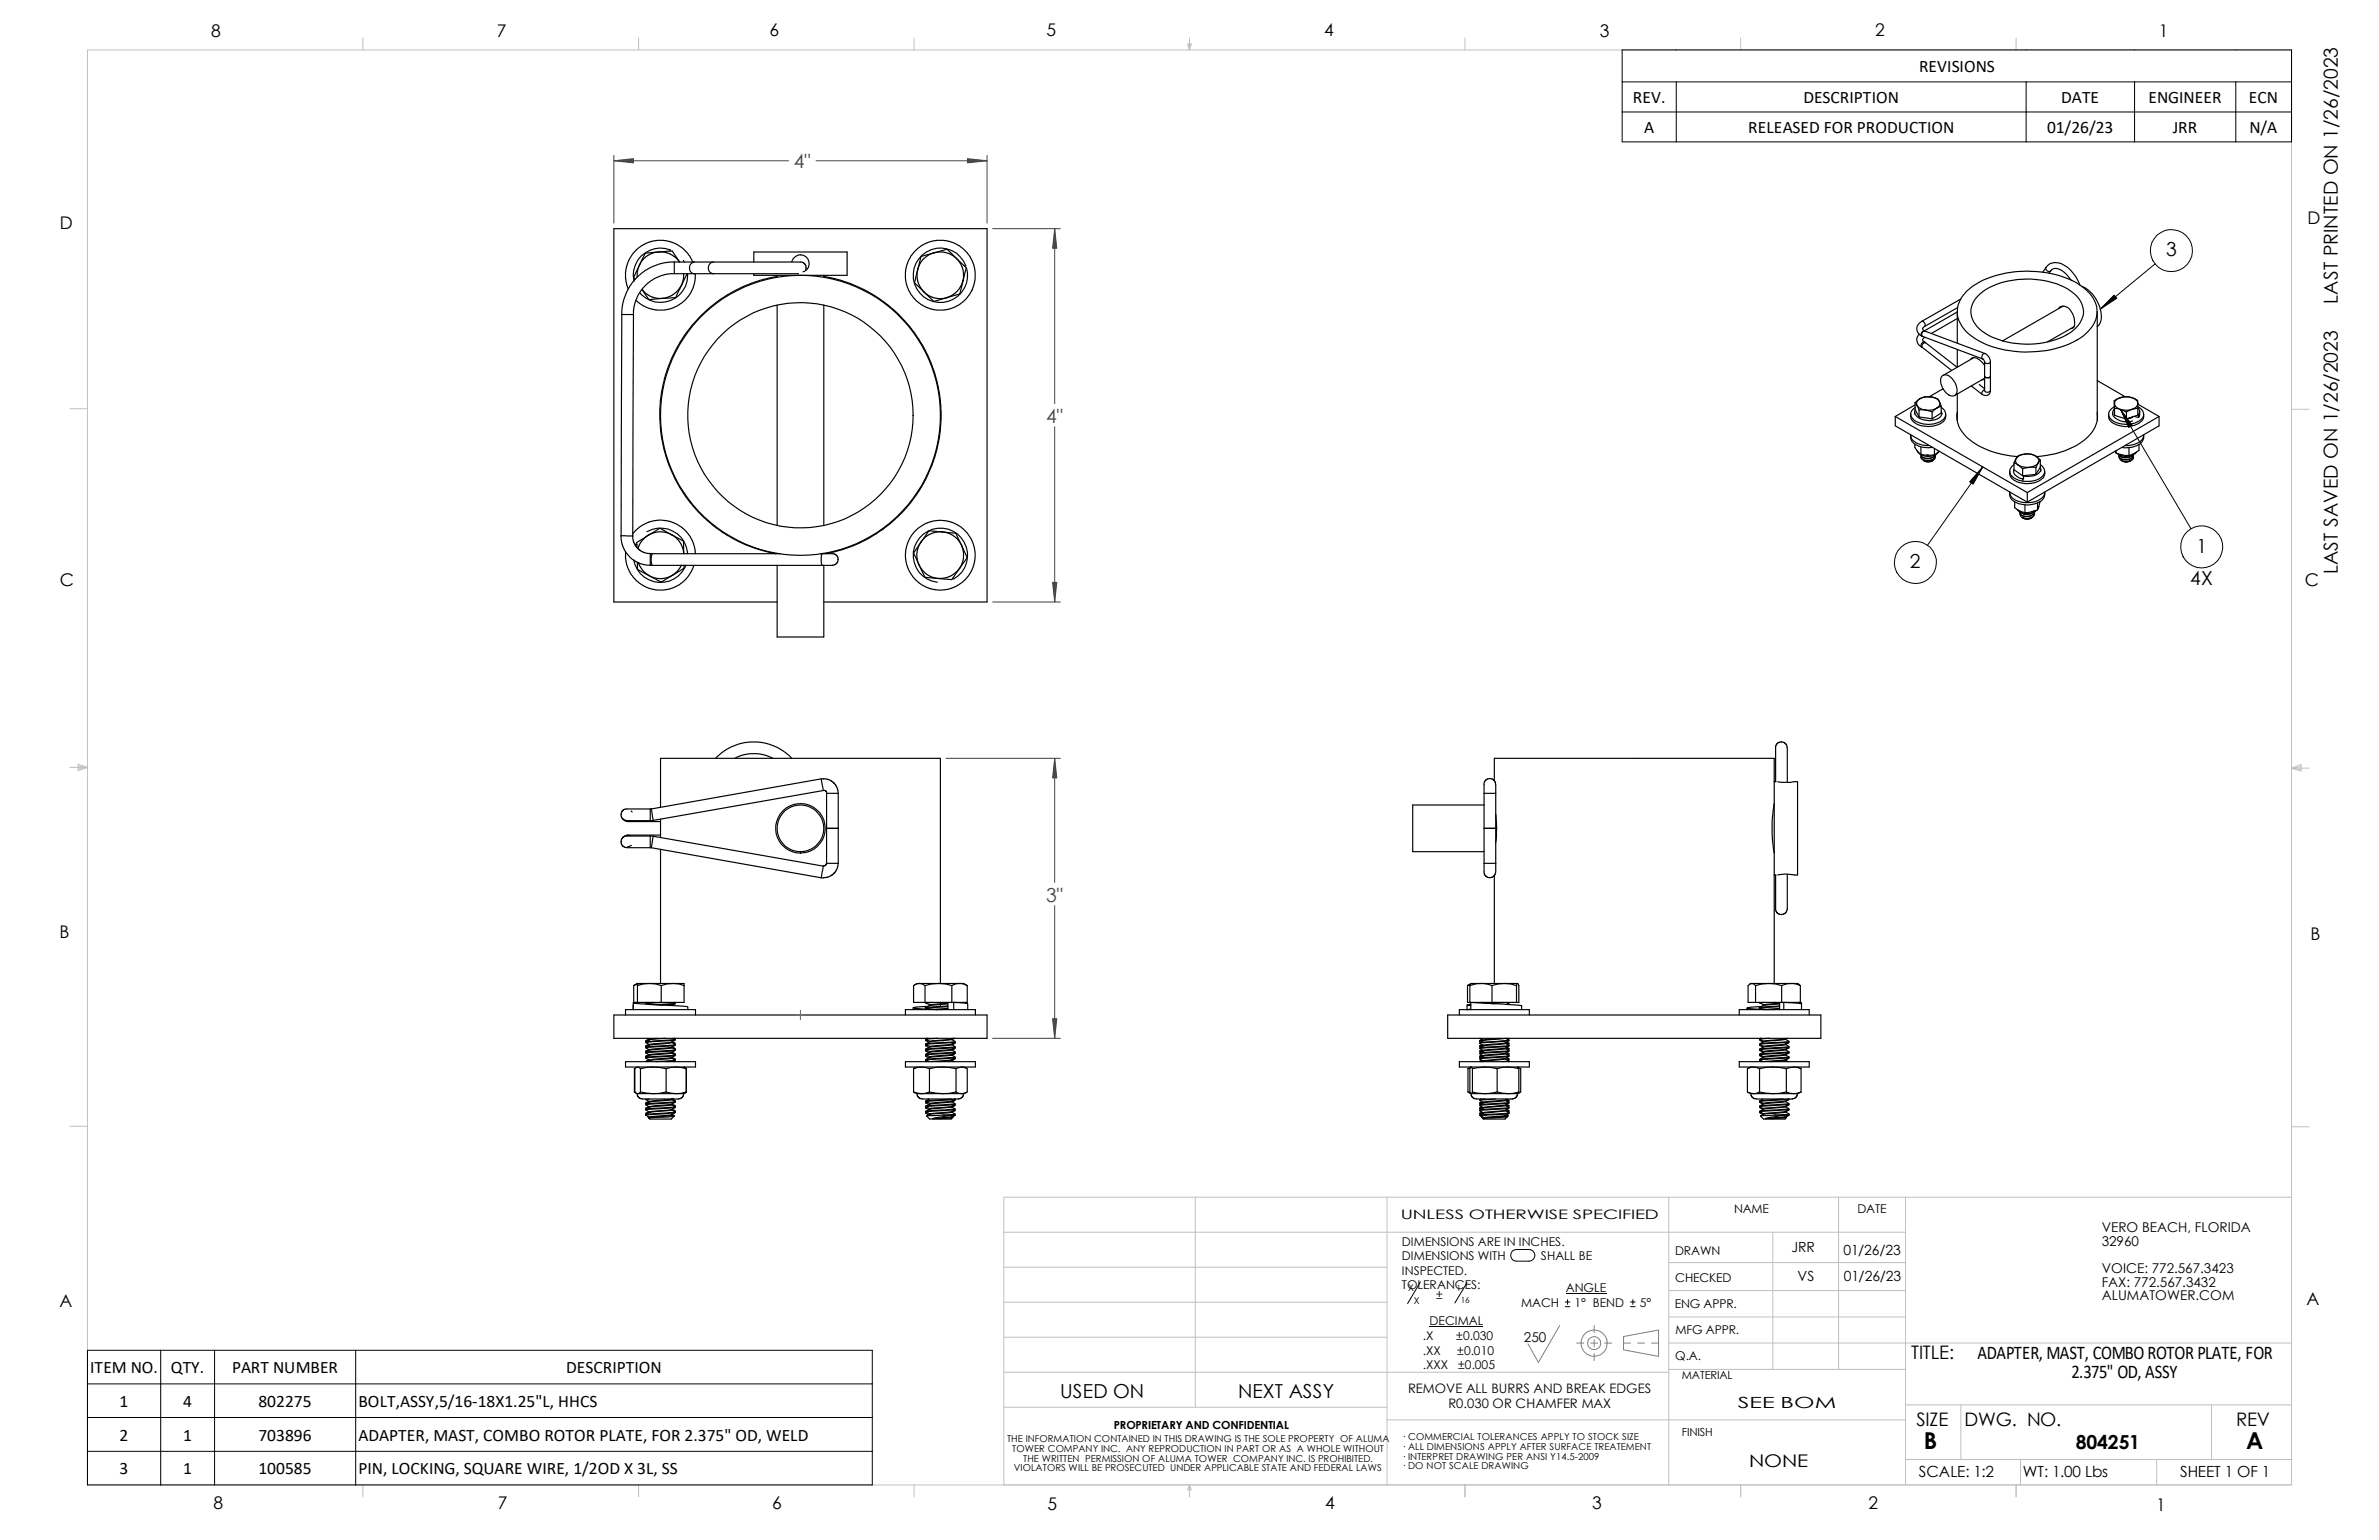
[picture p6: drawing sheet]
<svg xmlns="http://www.w3.org/2000/svg" width="432mm" height="279mm" viewBox="0 0 432 279" stroke-linecap="round" stroke-linejoin="round" font-family="sans-serif">
<defs><g id="words">
<g font-size="4.2">
<text x="349.2" y="263">B</text>
<text x="407.7" y="263">A</text>
</g>
<g font-size="3.5" fill="#444">
<text x="144.1" y="30.6">4&quot;</text>
<text x="189.9" y="76.7">4&quot;</text>
<text x="189.9" y="163.6">3&quot;</text>
</g>
<g font-size="3.5">
<text x="393.1" y="46.5">3</text>
<text x="424.3" y="55.1" transform="rotate(-90 424.3 55.1)">LAST PRINTED ON 1/26/2023</text>
<text x="398.7" y="100.3">1</text>
<text x="346.7" y="103.1">2</text>
<text x="397.6" y="106.1">4X</text>
<text x="424.3" y="104.2" transform="rotate(-90 424.3 104.2)">LAST SAVED ON 1/26/2023</text>
<text x="358.9" y="246.5">ADAPTER, MAST, COMBO ROTOR PLATE, FOR</text>
<text x="376" y="250.1">2.375&quot; OD, ASSY</text>
<text x="192.4" y="253.6">USED ON</text>
<text x="224.7" y="253.6">NEXT ASSY</text>
<text x="376.8" y="262.9">804251</text>
</g>
<g font-size="3.4">
<text x="346.9" y="246.5">TITLE:</text>
<text x="347.9" y="258.8">SIZE</text>
<text x="356.6" y="258.8">DWG. NO.</text>
<text x="405.9" y="258.8">REV</text>
</g>
<g font-size="3.2">
<text x="38.3" y="6.6">8</text>
<text x="90.2" y="6.7">7</text>
<text x="139.7" y="6.5">6</text>
<text x="189.9" y="6.5">5</text>
<text x="240.4" y="6.6">4</text>
<text x="290.4" y="6.7">3</text>
<text x="340.4" y="6.5">2</text>
<text x="391.8" y="6.7">1</text>
<text x="348.3" y="13.1">REVISIONS</text>
<text x="296.4" y="18.7">REV.</text>
<text x="327.3" y="18.7">DESCRIPTION</text>
<text x="374.1" y="18.7">DATE</text>
<text x="390" y="18.7">ENGINEER</text>
<text x="408.2" y="18.7">ECN</text>
<text x="298.4" y="24.1">A</text>
<text x="317.3" y="24.1">RELEASED FOR PRODUCTION</text>
<text x="371.5" y="24.1">01/26/23</text>
<text x="394.4" y="24.1">JRR</text>
<text x="408.3" y="24.1">N/A</text>
<text x="10.9" y="41.5">D</text>
<text x="418.8" y="40.7">D</text>
<text x="10.8" y="106.3">C</text>
<text x="418.3" y="106.4">C</text>
<text x="10.8" y="170.2">B</text>
<text x="419.4" y="170.6">B</text>
<text x="10.8" y="237.2">A</text>
<text x="418.6" y="236.7">A</text>
<text x="16.4" y="249.1">ITEM NO.</text>
<text x="31" y="249.1">QTY.</text>
<text x="42.1" y="249.1">PART NUMBER</text>
<text x="102.7" y="249.1">DESCRIPTION</text>
<text x="21.7" y="255.2">1</text>
<text x="33.2" y="255.2">4</text>
<text x="46.9" y="255.2">802275</text>
<text x="65.1" y="255.2">BOLT,ASSY,5/16-18X1.25&quot;L, HHCS</text>
<text x="21.7" y="261.4">2</text>
<text x="33.2" y="261.4">1</text>
<text x="46.9" y="261.4">703896</text>
<text x="65.1" y="261.4">ADAPTER, MAST, COMBO ROTOR PLATE, FOR 2.375&quot; OD, WELD</text>
<text x="21.7" y="267.5">3</text>
<text x="33.2" y="267.5">1</text>
<text x="46.9" y="267.5">100585</text>
<text x="65.1" y="267.5">PIN, LOCKING, SQUARE WIRE, 1/2OD X 3L, SS</text>
<text x="317.5" y="266.1">NONE</text>
<text x="38.8" y="273.8">8</text>
<text x="90.3" y="273.8">7</text>
<text x="140.2" y="273.8">6</text>
<text x="190.1" y="273.9">5</text>
<text x="240.5" y="273.8">4</text>
<text x="289" y="273.9">3</text>
<text x="339.1" y="273.9">2</text>
<text x="391.3" y="274.1">1</text>
</g>
<g font-size="2.8">
<text x="315.4" y="255.5">SEE BOM</text>
<text x="348.3" y="267.9">SCALE: 1:2</text>
<text x="367.2" y="267.9">WT: 1.00 Lbs</text>
<text x="395.7" y="267.9">SHEET 1 OF 1</text>
</g>
<g font-size="2.5">
<text x="325.2" y="227.1">JRR</text>
<text x="334.6" y="227.7">01/26/23</text>
<text x="381.5" y="226">32960</text>
<text x="381.5" y="223.6">VERO BEACH, FLORIDA</text>
<text x="326.3" y="232.3">VS</text>
<text x="334.7" y="232.5">01/26/23</text>
<text x="381.5" y="231">VOICE: 772.567.3423</text>
<text x="381.5" y="233.4">FAX: 772.567.3432</text>
<text x="381.5" y="235.9">ALUMATOWER.COM</text>
<text x="276.6" y="243.4">250</text>
</g>
<g font-size="2.4">
<text x="254.3" y="221.1">UNLESS OTHERWISE SPECIFIED</text>
<text x="255.6" y="252.7">REMOVE ALL BURRS AND BREAK EDGES</text>
<text x="262.9" y="255.5">R0.030 OR CHAMFER MAX</text>
</g>
<g font-size="2.2">
<text x="314.7" y="220">NAME</text>
<text x="337.1" y="220">DATE</text>
<text x="254.5" y="226">DIMENSIONS ARE IN INCHES.</text>
<text x="304" y="227.7">DRAWN</text>
<text x="254.5" y="231.3">INSPECTED.</text>
<text x="254.5" y="233.9">TOLERANCES:</text>
<text x="254.5" y="228.6">DIMENSIONS WITH</text>
<text x="279.7" y="228.6">SHALL BE</text>
<text x="304.1" y="232.6">CHECKED</text>
<text x="260.6" y="235.7">±</text>
<text x="276.1" y="237.1">MACH</text>
<text x="284.2" y="234.4">ANGLE</text>
<text x="285.8" y="237.1">1° BEND</text>
<text x="297.6" y="237.1">5°</text>
<text x="304" y="237.2">ENG APPR.</text>
<text x="258.2" y="243.1">.X</text>
<text x="258.2" y="245.7">.XX</text>
<text x="259.5" y="240.5">DECIMAL</text>
<text x="264.3" y="243.1">±0.030</text>
<text x="264.5" y="245.7">±0.010</text>
<text x="304.1" y="242">MFG APPR.</text>
<text x="258.2" y="248.4">.XXX</text>
<text x="264.7" y="248.4">±0.005</text>
<text x="304.1" y="246.7">Q.A.</text>
</g>
<g font-size="2">
<text x="305.3" y="250.2">MATERIAL</text>
<text x="202.2" y="259.3">PROPRIETARY AND CONFIDENTIAL</text>
<text x="305.3" y="260.5">FINISH</text>
</g>
<g font-size="1.7">
<text x="255.6" y="234.2">X</text>
<text x="256.6" y="236.5">X</text>
<text x="182.8" y="261.7">THE INFORMATION CONTAINED IN THIS DRAWING IS THE SOLE PROPERTY OF ALUMA</text>
<text x="183.7" y="263.4">TOWER COMPANY INC. ANY REPRODUCTION IN PART OR AS A WHOLE WITHOUT</text>
<text x="254.5" y="261.3">· COMMERCIAL TOLERANCES APPLY TO STOCK SIZE</text>
<text x="254.5" y="263.1">· ALL DIMENSIONS APPLY AFTER SURFACE TREATEMENT</text>
<text x="184" y="267">VIOLATORS WILL BE PROSECUTED UNDER APPLICABLE STATE AND FEDERAL LAWS</text>
<text x="185.7" y="265.2">THE WRITTEN PERMISSION OF ALUMA TOWER COMPANY INC. IS PROHIBITED.</text>
<text x="254.5" y="266.6">· DO NOT SCALE DRAWING</text>
<text x="254.5" y="264.8">· INTERPRET DRAWING PER ANSI Y14.5-2009</text>
</g>
<g font-size="1.5">
<text x="264.4" y="234.2">1</text>
<text x="265.2" y="236.3">16</text>
</g>
</g></defs>
<g fill="none" stroke="#c0c0c0" stroke-width=".18">
<path d="M15.9 9.1h400v260.3h-400zM65.9 6.9v2.2M115.9 6.9v2.2M165.9 6.9v2.2M215.6 8h.6l-.3 1.1zM215.7 8l.2 1.1M215.9 6.9v2.2M216 8l-.1 1.1M265.9 6.9v2.2M315.9 6.9v2.2M365.9 6.9v2.2M12.7 74.2h3.2"/>
<path d="M415.9 74.3h3.2M12.7 139.2h3.2M14.2 138.6l1.7 .6-1.7 .6zM14.2 139l1.7 .2M15.9 139.2l-1.7 .3M415.9 139.4l1.8-.7v1.2zM415.9 139.4h3.2M415.9 139.4l1.8 .2M417.7 139.1l-1.8 .3M12.7 204.3h3.2M217 217.2v38.1M251.8 217.2v52.2"/>
<path d="M302.9 217.2v52.2M333.7 217.2v31.3M345.9 217.2v52.2M415.8 217.2h-233.6v52.2M415.9 204.4h3.2M182.2 223.6h163.7M182.2 229.9h69.6M182.2 236.3h69.6M302.9 238.9h43M302.9 229.1h43M302.9 234.1h43M321.8 223.6v24.9"/>
<path d="M182.2 255.3h69.6M182.2 249h120.7M182.2 242.6h69.6M251.8 257.6h94.1M302.9 243.7h113M302.9 248.5h43M345.9 254.9h70M355.9 254.9v9.9M401.4 254.9v9.9M65.9 269.4v2.2M115.9 269.4v2.2M165.9 269.4v2.2"/>
<path d="M215.9 269.4v2.2M215.9 269.4l.3 .9h-.6zM265.9 269.4v2.2M315.9 269.4v2.2M345.9 264.8h70M365.9 269.4v2.2M366.7 264.8v4.6M391.5 264.8v4.6"/>
</g>
<g fill="none" stroke="#808080" stroke-width=".18">
<path d="M283.1 240.5l-3.9 6.7-1.9-3.4M286.2 243.7h1.2M288.7 243.7h1.3M289.3 240.5v1.3M289.3 243v1.3M289.3 245.6v1.2M291.3 243.7h1.2M294.7 243.7h1.3M294.7 242.5l6.3-1.2v4.8l-6.3-1.2zM297.2 243.7h1.3M299.8 243.7h1.2"/>
<circle cx="289.3" cy="243.7" r="2.39"/>
<circle cx="289.4" cy="243.7" r="1.19"/>
</g>
<g fill="none" stroke="#000" stroke-width=".21">
<path d="M115 57.1h-2.1l-.2 40.1M115 57.1l-.1 40.1M116.1 48.1l-1.1 2.2 .3 .4M116.1 48.1l-.4 1.1v1.1M116.5 52.5l.6 .7 .9 .6 1.1 .3h1.1l-2.4 .3zM119.5 45.7l2.5-.1 1.4 1.9-.5-.6-1.3-.8-1.2-.4zM119.5 45.7l-2.4 .2-1 2.2M119.5 45.7l-1 .2-1 .5-.9 .8-.6 .9M121.6 45.6l.1-.3a4.9 4.9 0 0 0-6.6 5.7M122.4 47.5v2.2h3.6M122.4 49.6l-1.4 .1-1.7 .6-1.1 .6-1.3 1.1-.9 1.3-.6 1.2-.3 1.2-.1 1.4M122.4 47.5l-1.8 .2-1.9 .6-1.6 .8-1.4 1.1-1.3 1.5-.7 1.3-.7 2.1-.2 2"/>
<path d="M122.4 47.5h3.6M123.7 51.7l-.7 1-.7 .6-1 .6-1.1 .2M123.7 51.8l-1.1 2.2-2.4 .1M124 47.2l.2 .3M124.1 49.7l-.1 1-.3 1.1M124.7 49.7l-1 2.1M124.8 49.7a4.9 4.9 0 0 1-3.1 4.8 4.9 4.9 0 0 1-5.5-1.4M125.8 47.5l-.5-.9-.8-1-.8-.7-1.3-.8-2-.5-1.7 .1-1.3 .4-1 .5-1.2 1-1.2 1.8-.5 2 .1 1.7 .4 1.3M126 47.5a1.07 1.07 0 0 0-.9 1.1 1.07 1.07 0 0 0 .9 1.1M126 47.5h3.5M126 49.7h3.5M126.2 49.7l-.1 1.7-.6 1.6-1.1 1.4-1.7 1.2-1.8 .6h-2l-2.1-.7-1.4-1"/>
<path d="M129.5 47.5h16l.5 .3 .3 .4v.4l-.1 .4M129.5 49.7h15.4M129.5 47.5a1.07 1.07 0 0 0-.9 1.1 1.07 1.07 0 0 0 .9 1.1M136.8 47.5v-1.8h17v4.3h-17v-.3M141.1 50v.3M141.1 55.3v40M141.1 50.2h-.5a25.5 25.5 0 0 0-20.8 25.2 25.5 25.5 0 0 0 21 25.1M143.7 47.5a1.58 1.58 0 0 1 2.6-.9 1.58 1.58 0 0 1-.5 2.7M149.5 50.2h.6a25.5 25.5 0 0 1 20.7 25.3 25.5 25.5 0 0 1-21 25M149.5 50v.3M149.5 55.3v40M166.6 48.9l-.1 .5v1.5l.4 1 .8 1.1"/>
<path d="M166.6 48.9l-.6 2.4 1.7 1.7M167.7 53l1.8 1.7 2.3-.7M167.7 53l.9 .7 1.2 .4 1.2 .1 .8-.2M169.5 45.9l.7-.2 1.4 .1 1.1 .4 .9 .7M169.5 45.9l2.4-.7 1.7 1.7M169.5 45.9l-2.3 .6-.6 2.4M169.5 45.9l-1.1 .4-.9 .8-.5 .7-.5 1.1M173.6 46.9l1.8 1.7-.6 2.4M173.6 46.9l.7 .9 .4 .8 .2 .8-.1 1.6M174.8 50.9l-.4 1-.6 .8-.9 .8-1.1 .5M174.8 51l-.6 2.3-2.4 .7M175.1 48.3l.2-.1a4.9 4.9 0 0 0-8.2-1.7 4.9 4.9 0 0 0 2 8.2 4.9 4.9 0 0 0 6.5-5.3l-.2-.8"/>
<path d="M348.8 58.3a.64 .64 0 0 1 .5 .9M348.8 58.3a1.43 1.43 0 0 0-.9 1.3 1.43 1.43 0 0 0 .9 1.4M349.3 59.2l-.1 .1a.39 .39 0 0 0-.2 .4 .39 .39 0 0 0 .3 .3M355.3 56.6l-6 3.4M355.3 57.8l-4.7 2.7M355.3 56.5v5.8M355.3 55.8l-6 3.4M355.9 54.3l-7.1 4M357 52.8a16.5 16.5 0 0 1 11.8-3.6 15.5 15.5 0 0 1 10 3.5 4.9 4.9 0 0 1-.1 7.8 15.6 15.6 0 0 1-10.2 3.3 16.2 16.2 0 0 1-11.7-3.7 4.9 4.9 0 0 1 .2-7.3zM359.4 53.3a14.2 14.2 0 0 1 10.9-2.5 10.1 10.1 0 0 1 7.2 3.7 3.8 3.8 0 0 1-.8 5.1 13.1 13.1 0 0 1-9.1 2.8 13.6 13.6 0 0 1-8.3-2.7 3.9 3.9 0 0 1 .1-6.4zM371.4 48.5a.53 .53 0 0 0 .2 .7 .53 .53 0 0 0 .6-.1M371.4 48.5a2.39 2.39 0 0 1 3.5-.2 7.6 7.6 0 0 1 2.6 3.4"/>
<path d="M371.4 48.5l-.6 .9M372.2 49.1l-.3 .5M372.2 49.1a1.41 1.41 0 0 1 2.1 0l.9 .8 .7 .9M373.6 56a1.34 1.34 0 0 1 2.2 .3 3.2 3.2 0 0 1 .6 3.1l-.3 .2h-.3M374.4 55.5l-10.9 6.3M376.5 59.3l-4.9 2.7M377.9 51.9a6.2 6.2 0 0 1 3.4 6.4l-.3 .6-.3 .4M380.7 56.5v19.8M344 75.6l24 13.8M344 75.6v1.7l24 13.8M346.8 75.1a1.95 1.95 0 0 0 1.8 2.1 4.3 4.3 0 0 0 4.3-1l.2-.3v-.8M346.8 79a1.73 1.73 0 0 0 1.4 1.9l.8 .3h1.7"/>
<path d="M346.8 78.9a1.95 1.95 0 0 0 1.8 1.7l1.5 .2M347.5 74.7v.4M347.6 73l.3 .6M347.6 74a1.3 1.3 0 0 0-.8 1.1 1.3 1.3 0 0 0 .7 1.2 4.7 4.7 0 0 0 5.3-.2 1.29 1.29 0 0 0-.5-2.1M347.6 73.4l-3.6 2.2M347.6 73v1.3l.7 1.3M347.6 74.3a1.37 1.37 0 0 0 1.3 1.8 3.6 3.6 0 0 0 3.3-.5l.3-.7-.2-.2M347.9 73.6l.4 .8M347.9 73.6a2.19 2.19 0 0 0 1.6 .8M348.3 74.4h1.2M348.3 75.6l2.4 .4M348.3 74.4v1.2"/>
<path d="M348.4 60.6a1.41 1.41 0 0 0 .4 2.3M348.4 72.3l-.8 .7M348.4 72.3a1.02 1.02 0 0 0-.5 1.3M348.8 61h.2M348.8 62.9l.1 .1M348.9 63l5.3 4.2M349 61l10.9 4.2M349.3 60a.63 .63 0 0 0-.5 1M349.3 60l.1 .1M349.3 62.1l.2 .1M349.3 62.1a.57 .57 0 0 0-.5 .2 .57 .57 0 0 0 0 .6M349.4 61.2a.43 .43 0 0 0-.5 .4 .43 .43 0 0 0 .4 .5"/>
<path d="M349.4 60.1a.55 .55 0 0 0-.6 .3 .55 .55 0 0 0 .2 .6M349.4 60.1l10.9 4M349.5 62.2a.61 .61 0 0 0-.6 .8M349.5 74.4l1.2 .3M349.5 62.2l5.7 4.4M350.5 72a3.9 3.9 0 0 0-2.1 .3M350.5 72l.6 .1a1.14 1.14 0 0 1 .9 .8M350.5 72h-1.2l-.9 .3M350.5 72a1.85 1.85 0 0 1 1.5 .9M350.7 74.7v1.3M351.5 74a3.1 3.1 0 0 1-2 .4M351.5 74l-.8 .7"/>
<path d="M352 72.9a.88 .88 0 0 1-.5 1.1M352 72.9l.3 .8M352.3 73.7l-.8 .3M352.3 73.7v1.2l-1.6 1.1M352.5 68.2a1.32 1.32 0 0 1 1.9 .5 2.8 2.8 0 0 1 .6 2.8 1.19 1.19 0 0 1-1.8-.3 2.64 2.64 0 0 1-.7-3zM352.5 75v.1M352.7 70.5l-2.6 1.5M355.3 63.4v3.2M355.3 71.5v4.8M355.3 74.8a5 5 0 0 0 2.1 4.9 15.7 15.7 0 0 0 8.8 3.1M357.6 65.2l.3-.3a2.11 2.11 0 0 1 2.3 1.4M357.8 70l1.9 1.5"/>
<path d="M358.3 64.9l-5.6 3.2M359.2 69.8l1 .7M359.9 65.2l.3 .5M360.2 70.9h.1M360.2 68.7l-.5 .2M360.2 65.7v5.2M360.2 68.6l-5.4 3.2M360.2 65.7a.61 .61 0 0 0 1.1 0M360.2 70.9a.61 .61 0 0 0 1.1 0M360.2 68.2a.61 .61 0 0 0 1.1 0M360.2 70.7a.71 .71 0 0 0-.5 .8M360.3 64.1a.57 .57 0 0 0-.6 .4 .57 .57 0 0 0 .2 .7"/>
<path d="M360.3 64.1a1.69 1.69 0 0 1 1 1.6M361.3 65.7v5.2M361.3 70.9a.9 .9 0 0 1-.6 .8 .9 .9 0 0 1-1-.2M380.7 69l5 3M380.7 74.8a5.4 5.4 0 0 1-2.5 5.1 15.6 15.6 0 0 1-8.5 2.9M382.7 75.1a1.75 1.75 0 0 0 1.5 2 4.4 4.4 0 0 0 4.7-.9l.2-1.1M383.5 75v.1M383.8 72.7v.5M383.8 72.7v2.7M383.8 74.1l1.1 .2M383.8 73.2v.9M383.8 75.4l2.2 .6"/>
<path d="M383.8 74.1v1.3M383.8 73.2a1.39 1.39 0 0 0 1.1 1.1M383.8 74.2a1.11 1.11 0 0 0 .5 1.9 3.3 3.3 0 0 0 2.8 .3M384.8 72.2l-1 .5M384.8 72.2a1.16 1.16 0 0 0-1 1M384.9 74.3l1.1 .5M386 74.8v1.2M386.3 75.9l.8-.3-.7 .3M386.9 72.1l1.1 .5v.6M386.9 72.1h-.1a2.81 2.81 0 0 0-2 .1M386.9 72.1a1.39 1.39 0 0 1 1.1 1.1M386.9 72.1a3.9 3.9 0 0 0-2.1 .1"/>
<path d="M387 74.3l-1 .5M387 74.3a3.9 3.9 0 0 1-2.1 0M387.3 75.5l.9 .2M388 73.2a1.27 1.27 0 0 1-1 1.1M388 74l-1 .3M388 73.2v.8M388 74a.82 .82 0 0 1 .2 1.2M388 73.3l3.9 2.3M388 74v1.3l-2 .7M388 75.2h.2M388 73.8a1.4 1.4 0 0 1 1.1 1.3 1.4 1.4 0 0 1-.9 1.4 4.7 4.7 0 0 1-5.2-.6 1.38 1.38 0 0 1 .8-2.1M388.2 75.2v.5"/>
<path d="M388.4 75.2l-.2 .5M388.4 74.7v.5M389.1 79a1.83 1.83 0 0 1-1.3 1.9l-.9 .3h-1.8M389.1 78.9a1.94 1.94 0 0 1-1.7 1.7l-1.7 .2M391.9 75.6v1.7l-23.9 13.8M391.9 75.6l-23.9 13.8M112.7 97.2l.2 1.4 .3 .9 1.1 1.5 1.5 1.1 1.1 .3 1.1 .2M112.7 97.2h2.2M114.9 97.2l.1 1.2 .7 1.1 1 .7 1.3 .3M115.6 98.8l-.2-.1-.1 .2M117.4 96.5a4.9 4.9 0 0 1 7.4 4M117.7 97.1l-1.1 .9-.4 .6-.4 .9"/>
<path d="M117.7 97.1l-2.1 1.3v.9M117.7 94.7l1.4-.3h1.8l1.6 .5 1.4 .9 .9 .8 .8 1.3 .5 1.4 .1 1.2M117.7 94.8l-1.7 .9-1.2 1.2M121.9 97l-1-.4-1.3-.1-1.1 .2-.8 .4M121.9 97l-2.1-1.2-2.1 1.3M121.9 97l1.2 .9 .5 .8 .4 1 .1 .8-.1-2.3-2.1-1.2M167.2 98.3l-.5 .9-.3 1.2 .1 1.2 .3 .9M167.2 98.3l-1.4 2 1 2.2M171.1 96.5l-1.3 .1-1.2 .4-.7 .5-.7 .8M171.1 96.5l-2.5-.2-1.4 2M171.1 96.5l2.4 .2 1 2.2M171.1 96.5l1.1 .2 .7 .4 .8 .6 .8 1.2"/>
<path d="M174.5 98.9l.4 1.3v1.1l-.4 1.2-.3 .7M174.5 98.9l1.1 2.3-1.4 2M347.6 80.6a2.1 2.1 0 0 0 1.1 1.8M347.9 81.7a2.51 2.51 0 0 0 4.1 .2l-.9 .6M348.7 82.4l1.2 .2 1.2-.1M348.7 81.1v1.3M348.7 82.5a1.55 1.55 0 0 0 2.4 .3l.2-.3a.95 .95 0 0 1-1 1h-.4a.84 .84 0 0 1-1.2-.8M348.7 82.5v.1a1.46 1.46 0 0 0 1.9 .4l.6-.4M349.7 82.5l.4 .1M350.8 83.6a1.58 1.58 0 0 1-1.6 0M351.1 81.4v1.1M351.2 83a1.41 1.41 0 0 1-2.3 .4"/>
<path d="M351.3 82.7a1.59 1.59 0 0 1-2.6 .4v-.2M364.8 89.4a1.65 1.65 0 0 0 1.3 1.8 4.5 4.5 0 0 0 4.7-.7l.3-.5v-.6M364.8 85.5a2.04 2.04 0 0 0 2.1 2.1 4.3 4.3 0 0 0 4-.9l.2-.8v-.4M364.8 89.3a1.84 1.84 0 0 0 1.6 1.7 4 4 0 0 0 4.6-1.2l.1-.5M365.5 85.5h.1M365.5 84l.8 .4M365.5 85.2a.97 .97 0 0 0 .6 1.2l1.1 .5M365.5 84v1.2l1.6 1.1M365.7 91.1v1l.9 .6 .9 .3M366 83.1a.84 .84 0 0 0 .3 1.3M366 83.1l-.5 .9M366.1 92.5a2.7 2.7 0 0 0 3.6 .1"/>
<path d="M366.3 84.4l.8 .6M366.3 84.4a3.6 3.6 0 0 0 2 .4M366.7 93.3a.63 .63 0 0 0 .5 .7M366.7 92.9a1.82 1.82 0 0 0 2.3 .1M366.8 93a1.95 1.95 0 0 0 2.1 0M367 93.9h.1M367.1 85v1.3M367.2 93.9l.4 .2h.6M367.2 86.9v.3M367.2 94h.1M367.2 94l1 .1M367.2 94l1.1 .1"/>
<path d="M367.3 86.4v.5M367.3 86.7l-.1 .2M367.3 86.3v.1M367.5 91.6v1.4M367.6 82.4a1.99 1.99 0 0 0-1.6 .7M367.6 82.4l-.5 .1a1.01 1.01 0 0 0-1.1 .6M367.6 82.4a2.57 2.57 0 0 1 2 .4M367.6 82.4a2.84 2.84 0 0 1 2 .4M368 89.4v1.7M368.3 84.8l-1.2 .2M368.3 84.8h1.2M368.7 94l-.7 .2-.8-.2"/>
<path d="M368.9 93.8a1.49 1.49 0 0 1-1.7 .2M369.2 93a.98 .98 0 0 1-1.1 1.1l-.9-.1M369.3 92.9a1.62 1.62 0 0 1-2.5 .5l-.2-.4M369.3 93.2v.1a1.19 1.19 0 0 1-1.1 .8M369.3 92.8a1.56 1.56 0 0 1-2.7 .2v-.1M369.4 92.6l-.7 .2M369.5 84.8v1.3M369.5 86.1l-2.4 .2M369.6 82.8a.84 .84 0 0 1 .4 1.2M369.6 82.8l.7 .7M369.8 92.5l-1.1 .4-1.2 .1M369.8 91.2v1.3"/>
<path d="M370 84l-.5 .8M370 84a2.41 2.41 0 0 1-1.7 .8M370 91.9v.3M370.2 91.1l-.4 1.4M370.3 84.8a.96 .96 0 0 1-.6 1.3 4.1 4.1 0 0 1-2.4 .3M370.3 84.3a1.38 1.38 0 0 1 .8 1.4 1.38 1.38 0 0 1-1.1 1.2 4.5 4.5 0 0 1-5-.8 1.29 1.29 0 0 1 .5-1.8M370.3 83.5l-.3 .5M370.3 83.5v1.3l-.8 1.3M370.4 85.2v.3M384 82l-.1-.1 .2 .3M384.1 82.2l1.1 .3 1.2 .1M384.1 81.8v.4"/>
<path d="M384.6 82.5a1.71 1.71 0 0 0 2.5 .1M384.6 82.5a.85 .85 0 0 0 1.1 .9l.8-.1a.81 .81 0 0 0 .7-.8 1.39 1.39 0 0 1-1.9 .9 .72 .72 0 0 1-.7-.7M384.6 82.5a1.73 1.73 0 0 0 2.4 .1M384.7 83.1a1.41 1.41 0 0 0 2.1 .4M385 83.5a1.47 1.47 0 0 0 1.6 .2h-.1M385.7 83.8l1-.2zM386.4 81.2v1.4M386.8 83.5v.1M387.2 82.8a.53 .53 0 0 1-.4 .7M387.2 82.9l-.1 .4-.3 .2M387.8 82a2.79 2.79 0 0 1-3.6 .3M388.2 80.6v1.1l-.9 .6-.9 .3"/>
<path d="M113.6 100.2l-.1 1.1 .2 1 .9 2.1 1.4 1.4 1.3 .8 1.2 .3 .8 .2 1.8-.1 1-.3 1.1-.6 1.6-1.4 .7-1.1 .4-1M115 101.6a4.9 4.9 0 0 0 4.4 4 4.9 4.9 0 0 0 5.1-3M115.7 102v1.3l2.2 1.2M115.9 102.2l.8 1.3 1.2 .9M118 100.5h.4M118 102.6h.4M118 100.5v2.1M118.4 100.5a2.93 2.93 0 0 0 0 2.1M118.4 100.5h23.2M118.4 102.6h30.8M122.1 104.4l-2.1 1.2-2.1-1.1M122.1 104.4l-1 .4-1 .2-1.3-.1-.9-.4"/>
<path d="M123.7 102.5l-.6 1-1 .9M124.2 102.6v.5l-2.1 1.3M141.1 102.6v13h8.4v-13M141.1 109.2h-29.7v-67.7h67.8v67.7h-29.7M141.1 100.4v.1M149 100.5h.2M149.2 100.5h2.3l.4 .3 .2 .7-.2 .7-.4 .3-2.3 .1M149.2 100.5l-.1 .3a2.81 2.81 0 0 0 .1 1.8M149.5 100.4v.1M166.8 102.5l.7 1.1 .7 .6 1 .5 1.1 .2M166.8 102.5l1.1 2.2 2.4 .2M173 104.8l.1 .2a4.9 4.9 0 0 0 .9-7.9 4.9 4.9 0 0 0-7.8 1.6 4.9 4.9 0 0 0 3.9 6.9"/>
<path d="M174.1 103.1l-.6 .7-1 .8-1.1 .3h-1.1M174.2 103.2l-1.4 2-2.5-.3M129.9 137.5l1.8-1.4 2-1 1.6-.4 2.3-.1 2 .4 1.3 .5 1.6 1 1.2 1.1M140.3 137.5l-2.2-.7-2-.1-1.5 .3-1.2 .6M113 148.5l.5 .5 .4 .1M113.9 149.1h6M113.9 151.5h6M113.9 151.5l-.4 .1-.5 .4M113.9 151.5l.5 .2M114.4 148.9l-.5 .2M114.6 147.2l.1 .1M114.6 153.4l-.7 .2"/>
<path d="M118 151.7h.6M118 146.8h-4.5l-.6 .3-.2 .7 .2 .7 .6 .3 4.5 .1M118 153.8h.2M118 151.7h-4.5l-.6 .3-.2 .7 .2 .7 .6 .4h4.5M118 146.8v2.1M118 151.7v2.1M118 146.8h.2M118.2 153.8l30.9 5.5M118.2 146.8l.4 2M118.6 148.8l-.6 .1M118.6 151.7l30.8 5.4-.3 2.2M118.6 151.7l-.4 2.1"/>
<path d="M119.9 146.5v-8.9h50.8v40.8M119.9 148.6v3.3M119.9 154.1v24.3M149.1 141.3l1.1 .1 1.1 .5 .6 .9 .2 1.1M149.1 141.3l-30.9 5.5M149.1 141.3l.3 2.1M149.4 143.4l.5 .1 .2 .4M149.4 143.4l-30.8 5.4M150 156.6l-.2 .5h-.4M150 156.6h2.1M150 150.3h2.1M152.1 143.9h-2.1v12.7"/>
<path d="M152.1 143.9v12.7M152.1 156.6l-.2 1.1-.6 .9-1.1 .6-1.1 .1M269.4 143.9h2.1M269.4 156.6h2.1M269.4 150.3h2.1M269.4 156.6v2l.3 .4 .7 .3 .7-.3 .3-.4 .1-2M269.4 146h-13v8.5h13M269.4 143.9v12.7M271.2 141.6v-4h50.8v4.2M271.2 158.9v19.5M271.5 143.9l-.1-2-.3-.4-.7-.3-.7 .3-.3 .4v2M271.5 147.7a19.8 19.8 0 0 1 0 5.2"/>
<path d="M271.5 143.9v12.7M322 154.5h.1M322 146h.1M322 141.8v17M322 145.8a26.3 26.3 0 0 0 0 9M322 158.7h.4M322 141.8h.4M322 158.7v19.7M322.3 141.8v-6.4l.3-.6 .7-.2 .7 .2 .4 .6v6.5M322.7 141.8l.8 .1 2.8-.1v16.9l-.6 .1a6.7 6.7 0 0 0-3 0M324.4 158.6v6.3l-.3 .7-.8 .3-.7-.2-.3-.6v-6.3M115 178.8v3.1h9.2v-3.1"/>
<path d="M115.7 178.4v.4M115.7 178.4l-.7 .4M115.7 178.4h.1M115.7 178.4h2.2M115.7 178.8v3.1M116.4 178.4l-.7 .1-.7 .3M117.9 178.4l1.1 .1 1 .3M117.9 178.4l-1.1 .1-1.1 .3M117.9 178.4h4.2M120 178.8v3.1M122.1 178.4l-1.1 .1-1 .3M122.1 178.4l1.1 .1 1 .3"/>
<path d="M122.1 178.4h2M124.1 178.4l.1 .4M124.1 178.4h.1M166.8 178.4h3.5M166.8 178.4l.6 .1 .5 .3M166.8 178.4l-.5 .1-.5 .3v3.1h9.8v-3.1M166.8 178.4h-.3l-.5 .3M167.9 178.8v3.1M170.3 178.4l1.3 .1 1.2 .3M170.3 178.4l-1.2 .1-1.2 .3M170.3 178.4h3.9M172.8 178.8l-.1 3.1"/>
<path d="M174.2 178.4l-.6 .1-.8 .3M174.2 178.4l.8 .2 .6 .2M174.2 178.4h.7l.7 .4M266.4 178.8v3.1h.6M266.8 178.8v3.1M266.9 178.6l-.5 .2M267 178.4h1.8M267 178.4l-.2 .4M267 178.4l-.6 .4M268.8 178.4l1.2 .2 .8 .2M268.8 178.4l-.8 .1-1.2 .3M268.8 178.4h4.2"/>
<path d="M270.8 178.8v3.1M273 178.4l1.2 .1 1.1 .3M273 178.4l-1.1 .1-1.1 .3M273 178.4h2.5M275.3 178.8v3.1M275.5 178.4l-.2 .4M275.5 178.4l.2 .4v3.1h-8.5M318 178.4l.3 .1 .3 .3M318 178.4h3M318 178.4l-.4 .1-.3 .3v3.1h9.5v-3.1M318 178.4l-.4 .1M318.6 178.8v3.1"/>
<path d="M321 178.4l1.3 .1 1.1 .3M321 178.4l-1.2 .1-1.2 .3M321 178.4h4.1M323.4 178.8v3.1M325.1 178.4l-.7 .1-1 .3M325.1 178.4l1 .2 .7 .2M325.1 178.4a1.69 1.69 0 0 1 1.7 .4M111.4 184.1h67.8v4.3h-67.8zM113.5 184.1v-.9h12.7v.9M113.5 192.6h12.7v1h-12.7zM114.9 181.9v1.3M115.1 198.1l.2 .1"/>
<path d="M115.1 193.9v4.2M115.1 198.1l.3 .2M115.1 193.9h.1M115.2 193.9v4.2l.5 .3M115.3 193.8l-.2 .1M115.4 181.9h-.5l2.9 .3 6 .3 1 .2M115.6 198.4h.1M115.7 198.4h.1M115.7 193.6l-.5 .3M115.7 193.6l.5 .3M115.7 198.4h2.9M116.2 193.9a9.3 9.3 0 0 1 4.7 0"/>
<path d="M116.2 198.1l2.4 .3M116.2 198.1l-.5 .3M116.2 193.9v4.2M117.2 188.8v.1M117.2 189.1h.1M117.2 189.7v.2M117.2 190v.1M117.2 190.7v.1M117.2 190.9v.2M117.2 191.6v.2M117.2 191.9v.1M117.2 192.6h.1"/>
<path d="M117.2 199.4v.1M117.3 190.8v.1M117.3 182.1v-.2h-.2v.1l.5 .1 2.3 .2M117.4 182.1h.1M117.5 188.4l.4 .2M117.5 191.7h-.2v.1M117.5 190.8h-.2M117.5 189.8l-.2 .1M117.5 188.8l-.2 .1v.1M117.6 181.9l.3 .1M117.7 199.8l-.4 .3 .5-.1M117.7 192.3l-.4 .3 .5-.1"/>
<path d="M117.7 191.3l-.4 .3h.5M117.7 190.4l-.4 .3 .5-.1M117.7 189.4l-.4 .3h.5M117.7 188.5l-.4 .3 .5-.1M117.7 181.9l-.2 .2M117.9 199.4l-.7 .1 .7 .4M117.9 199.9v.1M117.9 191.4v.1M117.9 182l-.1 .1M118.5 181.9l-.6 .1M118.6 198.4h4.1M119.3 188.4l-1.4 .2v.1l-.6 .3 5.2-.4"/>
<path d="M119.9 181.9l-2 .2M120.8 188.4l-2.9 .3M120.9 198.1l-1.2 .3h-1.1M120.9 198.1l1.8 .3M120.9 193.9a5.7 5.7 0 0 1 3.6 0M120.9 193.9v4.2M121.9 189.1l.6 .4v.2l-5.3 .4 .7 .4M121.9 199.5l.6 .4M121.9 192l.6 .3M121.9 191.1l.6 .3M121.9 190.1l.6 .3v.2M121.9 199.4v.1"/>
<path d="M121.9 191.9v.1M121.9 190.9v.2M121.9 190a7.8 7.8 0 0 1-3 .4l-1 .1M121.9 189.1h.1M121.9 199.5l-4 .4M121.9 192l-4 .4M121.9 191.1l-4 .4M121.9 189.1l-4 .5M122 191.8l.4 .3M122 190.9l.4 .2M122 189.9l.4 .3M122 189l.4 .2"/>
<path d="M122.1 199.4l.3 .2M122.2 199.3a11.3 11.3 0 0 1-3.8 .4l-.5 .2M122.2 188.4l.3 .2M122.3 199.6h.2l-.2 .1M122.3 192.1h.2l-.2 .1M122.3 191.1l.2 .1h-.2M122.3 190.2h.2l-.2 .1M122.3 189.2l.2 .1-.2 .1M122.3 181.9h.2v.2M122.4 192.3l.1-.1zM122.4 189.4h.1zM122.4 188.5h.1z"/>
<path d="M122.4 188.4h-.1M122.5 182l-3.4 .2M122.5 192.3l-3.5 .3M122.5 200l-.6 .4-4 .4v.1l-.6 .4 5.2-.5M122.5 191.5l-.6 .4-3.5 .3-.5 .1-.3 .3M122.5 190.6l-.3 .2a8.5 8.5 0 0 1-3.3 .4l-1 .2M122.5 189.7l-.3 .1a8.5 8.5 0 0 1-3.3 .5l-1 .2M122.5 188.7l-.3 .2a8.5 8.5 0 0 1-3.3 .5l-1 .1M122.5 182.1l-.5 .3M122.5 188.6v.1l-.5 .1-4.8 .3 .7 .4M122.5 199.6v.2M122.5 191.2l-.1 .1"/>
<path d="M122.5 190.3l-.1 .1M122.5 192.3l-.1 .2-1.3 .1M122.5 191.3h-.1M122.5 190.4h-.1M122.5 188.4v.1M122.5 189.3v.1M122.5 190.2v.1M122.5 191.4v.1M122.5 192.1v.1M122.5 199.9v.1M122.5 192.5l-.2 .1M122.5 199.9h.1"/>
<path d="M122.5 192.3h.1M122.5 191.4h.1M122.5 188.6h.1M122.5 182.1l-2.5 .2M122.5 200l-5.3 .4 .7 .4M122.5 191.5l-5.3 .5 .7 .4M122.5 190.6l-5.3 .5 .7 .3M122.5 199.9l-5.2 .4 .6-.4M122.5 191.4l-5.2 .5 .6-.4M122.5 190.5l-5.2 .4 .6-.4M122.5 189.5l-5.2 .4 .6-.4M122.7 198.4h1.4"/>
<path d="M124.1 193.6h.1M124.1 198.4l-.1 .5-.3 .3-.6 .2h-6.5l-.6-.2-.3-.4v-.4M124.2 193.6l.3 .3M124.2 193.6h.1M124.2 198.4h-.1M124.2 193.7l.4 .2v4.2l-.4 .3M124.5 198.1l-.9 .3h-.9M124.5 198.1l-.3 .3M124.5 193.9v4.2M124.8 182.7v.5M164.3 192.6h12.7v1h-12.7zM164.3 184.1v-.9h12.7v.9"/>
<path d="M165.7 182.8v.4M165.8 193.9a3.6 3.6 0 0 1 2.9 0M165.8 198.1l1.5 .3M165.8 198.1l.7 .3M165.8 193.9v4.2M166.5 198.4h.8M166.5 193.6l-.7 .3M167.3 198.4h3.8M168 181.9v.1M168 188.7v.1M168 189.6v.1M168 190.6v.1"/>
<path d="M168 191.5v.1M168 192.4v.2M168 200v.1M168.1 190.7l.5 .3M168.1 199.9h.1M168.1 192.4h.1M168.1 191.4v.1h.1M168.1 190.5h.1M168.1 189.6h.1M168.1 188.6v.1l.1-.1M168.2 188.4l-.2 .2M168.2 182.8h-.3l2.5 .4"/>
<path d="M168.4 191.6h-.3l.5 .3M168.4 189.7h-.3l.5 .3M168.4 188.7l-.3 .1 .5 .3M168.4 192.5h-.3v.1M168.4 190.6l-.3 .1M168.4 182.6l-2 .1-.6 .2 4.3 .3M168.4 199.4l.2 .1M168.5 188.4l-.4 .1M168.7 199.4l-.7 .4v.1M168.7 191.9l-.7 .3v.2M168.7 190.9l-.7 .4v.1M168.7 190l-.7 .3v.2"/>
<path d="M168.7 189.1l-.7 .3v.1M168.7 182.5l-.7 .3v.2M168.7 193.9a10 10 0 0 1 4.8 0M168.7 198.1l2.4 .3M168.7 198.1l-1.4 .3M168.7 193.9v4.2M169.2 181.9l-1.1 .1 .8 .4M170.2 188.4l-2.1 .2 .8 .4M170.7 181.9v.6M171.1 198.4h3.4M172 182l-3.1 .3-.2 .2 3.3-.4M172 183l-2.2 .1"/>
<path d="M172 183l-1.4 .2M172 181.9v1.3M172 182.6l-3.9 .4M172 182.5l-3.9 .3M172.6 199.4l-4.5 .4M172.7 192.4l-2.4 .2M172.7 199.8l-3.8 .4-.2 .1 4-.4M172.7 191.3l-3.8 .4-.2 .2 4-.5M172.7 190.4l-3.8 .4-.2 .1 4-.4M172.7 189.4l-3.8 .4-.2 .2 4-.5M172.7 199.9l.6 .3M172.7 192.2v.2l.5 .2"/>
<path d="M172.7 191.4l.6 .4M172.7 190.4l.6 .4M172.7 189.4l.6 .5M172.7 188.5v.1l.6 .3M172.7 199.8v.1M172.7 191.3v.1M172.9 188.4l-.3 .2-1.4 .1a6 6 0 0 0-2.5 .3l4-.4M173.2 188.4h-.4M173.3 188.4l-.5 .2M173.3 199.5h.1M173.3 191.9v.1M173.3 191h.1"/>
<path d="M173.3 189.1h.1M173.3 199.4l-.6 .4M173.3 191.9l-.7 .4-3.6 .3M173.3 191l-.6 .3M173.3 190.1l-.6 .3M173.3 189.1l-.6 .3M173.3 189.9v.1l-.5 .1-4.7 .4 .8 .4M173.3 199.6l-.5 .3M173.3 192.1l-.5 .3M173.3 191.2l-.5 .3M173.3 190.2l-.5 .3M173.3 189.3l-.5 .3"/>
<path d="M173.3 190.9l-5.2 .4M173.3 199.5l-.2 .1M173.3 192h-.2M173.3 191.1h-.2M173.3 190.1l-.2 .1M173.3 189.1l-.2 .1M173.3 199.5v.1l-.5 .1M173.3 192.1l-.5 .1M173.3 191v.2l-.5 .1M173.3 190.1v.1l-.5 .1M173.3 189.3l-.5 .1M173.3 188.9v.2"/>
<path d="M173.3 189.1v.2M173.3 191.8v.1M173.3 192v.1M173.3 192h.1M173.3 190.1h.1M173.3 181.9h-.2M173.3 191.9l-5.2 .5 .5 .2M173.3 190.9l-5.2 .5 .8 .5M173.3 189.1l-5 .3-.2 .2 .8 .3M173.3 191.8l-5.2 .4M173.3 189.9l-5.2 .4M173.3 188.9l-5.2 .5"/>
<path d="M173.4 199.4l-5.3 .5 .8 .4M173.5 198.1l-1.2 .3h-1.2M173.5 193.9a1.89 1.89 0 0 1 2.1 0v4.2l-1.1 .3M173.5 198.1l1 .3M173.5 193.9v4.2M174.5 198.4h.4M174.9 193.6l.4 .2M174.9 198.4l-.1 .5-.3 .3-.6 .2h-6.5l-.6-.2-.3-.4v-.4M175.3 181.9v.1M175.3 198.2l-.4 .2M175.6 182.1l-2.5-.2v1.3M175.6 182.1v1.1"/>
<path d="M262.8 184.1h67.7v4.3h-67.7zM264.9 192.6h12.7v1h-12.7zM264.9 184.1v-.9h12.7v.9M266.3 182.3v.9M266.4 198.1l.6 .3v.4l.3 .4 .7 .2h6.5l.5-.1 .3-.3 .2-.6M266.4 198.1l.4 .1M266.4 193.9v4.2M266.8 193.8l-.4 .1M267 183.1l-.7 .1M267 181.9v1.3M267 182.2l-.7 .1 .7 .2M267 181.9l9.1 .6"/>
<path d="M267 193.6l-.6 .3M267 198.4h2.5M267.3 193.9a8.6 8.6 0 0 1 4.4 0M267.3 198.1l.8 .2 1.4 .1M267.3 198.1l-.3 .3M267.3 193.9l-.3-.3-.2 .3v4.2l.2 .3M267.3 193.9v4.2M268.6 199.6l.6 .4M268.6 192.2l.6 .3M268.6 191.2l.6 .4M268.6 190.2l.6 .4M268.6 189.3l.6 .4"/>
<path d="M268.6 188.4l.6 .3M268.6 191.6h.6M268.6 188.8v.1M268.6 189.2v.1M268.6 189.7v.2M268.6 190.1v.1M268.6 190.7v.1M268.6 191.1v.1M268.6 192.6h.1M268.6 199.5v.1M268.6 191.8l.2 .1M268.6 190.8l.2 .1"/>
<path d="M268.6 189.9l.2 .1M268.6 188.9l.2 .2M268.8 199.4l-.2 .1M268.8 181.9l2.4 .2M268.9 199.9l-.3 .2 .6-.1M268.9 192.4l-.3 .1 .6-.1M268.9 191.4l-.3 .2 .6-.1M268.9 190.5l-.3 .2M268.9 189.5l-.3 .2M268.9 188.6l-.3 .2M269.2 191.6l-.6 .4M269.2 190.7l-.6 .4"/>
<path d="M269.2 189.7l-.6 .4M269.2 188.8l-.6 .4M269.2 200v.1M269.2 192.5v.1M269.2 191.5v.1M269.2 190.6v.1M269.2 188.7v.1M269.2 190.6l-.6 .1M269.2 189.7h-.6M269.2 188.7l-.6 .1M269.2 192.6h-.3M269.2 190.7l-.6 .1"/>
<path d="M269.2 189.8l-.6 .1M269.2 188.8l-.6 .1M269.2 192.6h.1M269.2 181.9h-.1M269.5 198.4h4.2M269.5 199.4l-.9 .1M271.4 199.4l-2.8 .2M271.6 181.9l-1.7 .1M271.7 193.9a6.7 6.7 0 0 1 4 0M271.7 198.1l2 .3M271.7 198.1l-2.2 .3M271.7 193.9v4.2"/>
<path d="M272.4 188.4l-3.2 .3M272.9 181.9l-2.3 .2M273.2 188.4l-4 .4M273.2 199.6l-4 .4M273.2 192l-4 .5M273.2 191.1l-4 .4M273.2 190.2l-4 .4M273.2 189.2l-4 .5M273.3 199.6l-4.1 .5M273.3 192.1l-4.1 .5M273.3 191.2l-4.1 .4M273.3 190.2l-4.1 .5"/>
<path d="M273.3 199.6l.6 .4-5.3 .4M273.3 192.1l.6 .3M273.3 191.2l.6 .3-5.3 .5M273.3 190.2l.6 .4-5.3 .5M273.3 189.3l.6 .4-5.3 .4M273.3 191.1l.6-.4-5.3 .5M273.3 190.2l.6-.4-5.3 .4M273.3 199.5v.1M273.3 191.1v.1M273.3 190.1v.1M273.3 188.4l.6 .3M273.4 181.9l.5 .2-.5 .1"/>
<path d="M273.5 199.4l.3 .2M273.5 191.9l.3 .2M273.5 191l.3 .1M273.5 190l.3 .2M273.5 189.1l.3 .1M273.5 199.4l-.2 .2M273.6 192.3l.3-.1-.2 .2M273.6 190.4l.3-.1-.2 .2M273.6 189.5l.3-.1-.2 .1M273.6 188.5h.3l-.2 .1M273.7 198.4h1.8M273.7 199.6h.2l-.5 .1"/>
<path d="M273.7 192.1h.2l-.5 .1M273.7 191.1l.2 .1-.5 .1M273.7 190.2h.2l-.5 .1M273.7 189.2l.2 .1-.5 .1M273.7 188.4h-.3M273.9 188.7l-5.3 .5M273.9 191.6l-5.3 .5v-.1M273.9 188.8l-5.3 .5M273.9 191.7l-.6 .4M273.9 188.8l-.6 .4-.1 .2-4 .3M273.9 192.5l-1.1 .1M273.9 199.7l-.3 .1"/>
<path d="M273.9 191.3h-.3M273.9 199.8l-.2 .1M273.9 191.3l-.2 .1M273.9 192.6h.1M273.9 182.1v.1M273.9 188.4v.1M273.9 188.7v.1M273.9 189.3v.1M273.9 189.7v.1M273.9 190.2v.1M273.9 190.6v.1M273.9 191.2v.1"/>
<path d="M273.9 191.5v.1M273.9 192.1v.1M273.9 192.5v.1M273.9 199.6v.1M273.9 200v.1M275.5 193.6l.5 .3v4.2l-.5 .3M275.7 198.1l-1.1 .3h-.9M275.7 198.1l-.2 .3M275.7 193.7l-.2-.1 .2 .3M275.7 198.3l-.2 .1M275.7 193.9v4.2M276.2 182.5v.7"/>
<path d="M315.7 192.6h12.7v1h-12.7zM315.7 184.1v-.9h12.7v.9M317.1 182.9v.3M317.3 198.2l.5 .2M317.8 198.4h.5M317.8 193.6l-.5 .2M318.3 198.4h3.5M319.4 193.9a10.1 10.1 0 0 1 4.8 0M319.4 198.1l2.4 .3M319.4 198.1l-.6 .3h-.5M319.4 193.9a2.19 2.19 0 0 0-2.2 0v4.2l1.1 .3M319.4 193.9v4.2"/>
<path d="M319.4 200l.6 .3M319.4 191.5l.6 .4M319.4 190.6l.6 .3M319.4 189.7l.6 .3-.6 .3M319.4 188.7l.6 .4-.6 .3M319.4 192.2v.2h.2M319.4 188.5v.2l.2-.1M319.4 181.9v.1l.8-.1M319.4 189.4v.3M319.4 190.3v.3M319.4 191.3v.2M319.4 199.7v.3"/>
<path d="M319.4 192.5l.3 .1M319.4 182.8l-.2 .1 2.1 .3M319.4 199.8l.6 .4M319.4 192.3l.6 .3M319.4 191.3l.6 .4M319.4 190.4l.6 .4M319.4 189.5l.6 .3M319.4 188.6l.6 .3M319.4 181.9l.6 .4M319.4 182.9l.3 .1M319.5 188.4l-.1 .1M319.6 199.9l-.2 .1"/>
<path d="M319.6 191.5h-.2M319.6 190.5l-.2 .1M319.6 189.6l-.2 .1M319.7 188.4l-.3 .1M319.7 182.6l-2.1 .2-.5 .1 3.6 .3M320 199.4l-.6 .3M320 191.9l-.6 .3M320 190.9l-.6 .4M320 182.5l-.6 .3M320 191.7v.2M320 190.8v.1M320 182.3v.2"/>
<path d="M321.2 188.4l-1.8 .2M321.8 198.4h3.8M323 182.2l-3 .3M323 182.6l-3.6 .3v-.1M323 182.5l-3.6 .3M323 182l-2.9 .3M323 183l-2.2 .1M323 183.1l-1.3 .1M323 181.9v1.3M323.7 199.4l-4.3 .3M324 192.2l-3.8 .4M324 199.8l-3.9 .4"/>
<path d="M324 191.3l-3.9 .4M324 190.3l-3.9 .5M324 189.4l-3.9 .4M324 188.5l-3.9 .4M324.1 188.6l-4.1 .4v-.1M324.1 199.9l-4.1 .4M324.1 191.4l-4.1 .5M324.1 190.5l-4.1 .4M324.1 192.3l-2.7 .3M324.1 199.8l.6-.4-5.3 .5M324.1 199.9l.6 .3-5.3 .5v.2h.2M324.1 192.3l.5 .3"/>
<path d="M324.1 191.4l.6 .3-5.3 .5M324.1 190.5l.6 .3-5.3 .5M324.1 189.5l.6 .4-5.3 .4M324.1 188.6l.6 .3M324.1 199.7v.2M324.1 191.3v.1M324.2 188.4l-.1 .2M324.2 198.1l-1.3 .3h-1.1M324.2 198.1l1.4 .3M324.2 193.9a3.1 3.1 0 0 1 2.7 0M324.2 193.9v4.2M324.3 181.9h.1"/>
<path d="M324.4 199.6l.3-.1-.6 .4M324.4 192.1l.3-.1-.6 .3M324.4 191.1h.3l-.6 .3M324.4 190.2l.3-.1-.6 .4M324.4 188.4l-.3 .2M324.7 188.9l-5.3 .5M324.7 189.2l-.6 .3M324.7 191.9l-.6 .4M324.7 190.9l-.6 .4M324.7 190l-.6 .3v.2M324.7 189.1l-.7 .5-4 .3M324.7 189.1l-.3 .1"/>
<path d="M324.7 181.9h.1M324.7 188.9v.2M324.7 189.9v.2M324.7 190.8v.3M324.7 191.7v.3M324.7 199.4v.1M324.7 191.9l-5.3 .4M324.7 190.9l-5.3 .5M324.7 190l-5.3 .5M324.7 189l-5.3 .5M325.6 198.4h.7M326.3 198.4l-.2 .6-.3 .3-.5 .1h-6.5l-.7-.2-.3-.4v-.4"/>
<path d="M326.3 193.6l.5 .2M326.6 182.1v-.2h.4v1.3M326.8 193.8l.1 .1M326.9 198.1l-1.3 .3M326.9 198.1l-.6 .3M326.9 193.9v4.2M326.9 182.2l-3.1-.3v1.3M117.2 202.3l.7 .4M117.2 200.1v.1M117.2 200.3v.1M117.2 201v.2M117.2 201.3v.1"/>
<path d="M117.2 202v.1M117.2 202.2v.1M117.2 202.3l.1 .1M117.3 201.4l.6 .4M117.5 202l-.2 .1M117.5 201.1h-.2v.1M117.5 200.2h-.2v.1M117.6 202.7l.2 .2M117.7 201.7l-.4 .3 .5-.1M117.7 200.7l-.4 .3h.5M117.7 202.6l-.1 .1M117.8 202.6l-.2 .1"/>
<path d="M117.9 201.8l-.6 .4 5.2-.4-5.3 .5M117.9 202.7l-.1 .1M121.9 201.4l.7 .3M121.9 200.4l.6 .4M121.9 202.3l.4 .2M121.9 201.3v.1M121.9 200.3v.1M121.9 202.2v.1M121.9 202.3l-4 .5M121.9 201.4l-4 .4M121.9 200.4l-4 .5M122 202.2l.3 .2"/>
<path d="M122 201.3l.4 .2M122 200.3l.4 .2M122.3 202.5l-4.5 .4M122.3 201.5h.2l-.2 .1M122.3 200.5l.2 .1h-.2M122.4 201.7l.1-.1zM122.4 200.7h.1zM122.4 202.4h-.3M122.4 202.4l-.6 .6h-3.9l-.1-.1M122.5 201l-.3 .1a8.5 8.5 0 0 1-3.3 .5l-1 .2M122.5 201.9l-.3 .2a8.5 8.5 0 0 1-3.3 .4l-1 .2M122.5 200.8v.1l-.5 .1-4 .3-.7 .1"/>
<path d="M122.5 200.6v.1M122.5 201.5v.1M122.5 200.8h.1M168 200.9v.1M168 201.8v.2M168.1 201.8h.1M168.1 200.9h.1M168.2 202.5l.5 .5h3.9l.2-.2M168.4 201h-.3l.5 .3M168.4 200l-.3 .1 .5 .3M168.4 201.9l-.3 .1 .5 .3M168.7 201.3l-.7 .3v.2"/>
<path d="M168.7 200.3l-.7 .4v.1M168.7 202.2l-.5 .3 3-.2M169.3 202.9h1.4M171.2 202.3h1.6M172.7 202.7l-2 .2M172.7 201.6v.2l.6 .3M172.7 200.7v.1l.6 .4M172.7 202.6l.1 .2-2.1 .1M172.7 202.6l-3.4 .3M172.8 202.3l-3.5 .6M173 202.6l-.2 .1 .2-.1M173.3 201.3v.1"/>
<path d="M173.3 200.4h.1M173.3 201.3l-.7 .4-3.7 .4-.2 .1 4-.4M173.3 200.4l-.6 .3-1.5 .2a6 6 0 0 0-2.5 .3l4-.4M173.3 202.3l-.6 .3M173.3 201.5l-.5 .3M173.3 200.6l-.5 .3M173.3 202.1v.2h-.5M173.3 202.1l-2.1 .2M173.3 201.4l-.2 .1M173.3 200.4l-.2 .1M173.3 201.5l-.5 .1M173.3 200.6l-.5 .1"/>
<path d="M173.3 202.3l-.2 .1M173.3 200.2v.2M173.3 200.4v.2M173.3 201.2v.1M173.3 201.4v.1M173.3 202.3l-.2 .3M173.3 202.3h.1M173.3 201.4h.1M173.3 200.4l-5.2 .4 .8 .5M173.3 201.3l-5.2 .5 .8 .4M173.3 201.2l-5.2 .4M173.3 200.2l-5.2 .5"/>
<path d="M268.6 201.4l5.3-.3-.6 .4M268.6 201.5l.6 .4M268.6 200.6l.6 .4M268.6 200.1h.6M268.6 201v.2M268.6 202v.1M268.6 202.4l.3 .3M268.6 201.2l.2 .1M268.6 200.2l.2 .1M268.6 202.1l.2 .1M268.6 202.3v.1M268.6 202.3h1.1"/>
<path d="M268.9 201.8l-.3 .2M268.9 200.8l-.3 .2 .6-.1M269 202.7l.2 .1M269 202.7l.2 .2M269 202.7h.1M269.2 202l-.6 .4M269.2 200.1l-.6 .3M269.2 201.9v.1M269.2 201h.1M269.2 202.8v.1M269.2 201.9l-.6 .1M269.2 202l-.6 .1"/>
<path d="M269.2 201l-.6 .2M269.2 202.9h.1M269.7 202.3l-.7 .2-.1 .1M269.7 202.3l4.2-.3-.6 .4v.1M273.2 202.4l-4 .4M273.2 201.4l-4 .5M273.2 200.5l-4 .5M273.3 201.5l-4.1 .5M273.3 200.6l-4.1 .4M273.3 202.5l-4.1 .4M273.3 201.5l.6 .3M273.3 200.6l.6 .3"/>
<path d="M273.3 202.4l.2 .2M273.5 202.2l.2 .2M273.5 201.3l.3 .2M273.5 200.4l.3 .1M273.6 201.7l.3-.1-.2 .2M273.6 200.7h.3l-.2 .1M273.6 202.6l-4.4 .3M273.7 201.5h.2l-.5 .1M273.7 200.5l.2 .1-.5 .1M273.8 202.4l-.6 .6-4-.1M273.8 202.4l-.5 .1M273.9 201l-5.3 .4 .6-.4"/>
<path d="M273.9 201.9l-5.3 .4M273.9 200.1l-5.3 .5v-.2M273.9 200.2l-.6 .4M273.9 200.6v.1M273.9 201h.1M273.9 201.5v.1M273.9 201.9v.1M319.4 201l.6 .3M319.4 201.9l.6 .3-.5 .3 .6 .5h3.9l.2-.2M319.4 201.6v.2h.2M319.4 201.7l.6 .4M319.4 200.7l.6 .4"/>
<path d="M320 201.3l-.6 .3M320 200.3l-.6 .4M320 201.1v.2M320 200.2v.1M320.4 202.9h1.3M322.1 202.3l-2.5 .2M322.1 202.3h1.8M323.9 202.3l-3.5 .6M324 201.6l-3.9 .5M324 200.7l-3.9 .4M324 202.6l-3.6 .3M324.1 201.7l-.8 .2-3.3 .2"/>
<path d="M324.1 200.8l-4.1 .5M324.1 202.7l-2.4 .2M324.1 201.7l.6 .4-2.6 .2M324.1 200.8l.6 .3M324.1 202.7h.1M324.2 202.8l-2.5 .1M324.4 200.5l.3-.1-.6 .4M324.5 202.3h.2M324.6 202.4l-.5 .3M324.7 201.2l-5.3 .4M324.7 201.4l-.6 .4M324.7 201.3l-.6 .4"/>
<path d="M324.7 200.3l-.6 .5M324.7 202.2l-.6 .4v.1M324.7 201.4l-.3 .1M324.7 202.3l-.6 .2M324.7 202.2l-.8 .1M324.7 200.2v.2M324.7 201.2v.2M324.7 202.1v.2M324.7 201.3l-5.3 .4M324.7 200.3l-5.3 .5"/>
<circle cx="170.7" cy="49.9" r="6.4"/>
<circle cx="145.3" cy="75.3" r="25.4"/>
<circle cx="145.3" cy="75.4" r="20.4"/>
<circle cx="170.7" cy="100.7" r="6.3"/>
<circle cx="145.3" cy="150.3" r="4.2"/>
<circle cx="145.3" cy="150.3" r="4.5"/>
</g>
<g fill="none" stroke="#000" stroke-width=".18">
<path d="M294.4 9.1h121.5v16.6h-121.5zM294.4 14.9h121.5M304.2 14.9v10.8M367.7 14.9v10.8M387.4 14.9v10.8M405.8 14.9v10.8M294.4 20.3h121.5M391.2 47.9l-10 8.2M384.9 74.3l12.8 21.6M359.9 84.7l-10.1 14.2M257.8 232.6l-2.3 3.9M266.3 232.7l-2.2 3.7"/>
<path d="M274.5 227l.7-.3h2.3a1.06 1.06 0 0 1 1.1 1.1 1.06 1.06 0 0 1-1.1 1h-2.3a1.08 1.08 0 0 1-.9-.7 1.08 1.08 0 0 1 .2-1.1zM284.1 237.1h.8M284.1 236.2h.8M284.2 234.7h7.3M284.5 235.8v.8M296 237.1h.8M296 236.2h.8M296.4 235.8v.8M15.9 245h142.4v24.4h-142.4zM15.9 251.1h142.4M15.9 257.2h142.4M29.2 245v24.4"/>
<path d="M38.9 245v24.4M64.6 245v24.4M259.5 240.7h9.7M15.9 263.3h142.4"/>
<circle cx="394.1" cy="45.5" r="3.8"/>
<circle cx="399.6" cy="99.2" r="3.8"/>
<circle cx="347.6" cy="102" r="3.8"/>
</g>
<path d="M383.7 53.6l.5 .5-3 2zM384.9 74.3l2.1 2.8-.6 .5zM359.9 84.7l-1.8 3.1-.6-.4z" fill="#000" stroke="#000" stroke-width=".18"/>
<path d="M144.4 184.1h1.7M145.3 183.3v1.7" fill="none" stroke="#808000" stroke-width=".18"/>
<path d="M111.4 28.2v12.3M111.4 29.2h31.7M148.1 29.2h31.1M179.2 28.2v12.3M180.2 41.5h12.2M191.4 41.5v31.7M191.4 77.4v31.8M180.2 109.2h12.2M171.7 137.6h20.7M191.4 137.6v22.5M191.4 164.3v24.1M180.2 188.4h12.2" fill="none" stroke="#444" stroke-width=".18"/>
<g fill="#444" stroke="#444" stroke-width=".18">
<path d="M191.4 137.6l.4 3.5h-.7z"/>
<path d="M191.1 184.8h.7l-.4 3.6z"/>
<path d="M191.4 41.5l.4 3.5h-.7z"/>
<path d="M191.1 105.7h.7l-.4 3.5z"/>
<path d="M111.4 29.2l3.6-.4v.7z"/>
<path d="M175.6 28.8l3.6 .4-3.6 .3z"/>
</g>
<use href="#words"/>
</svg>
